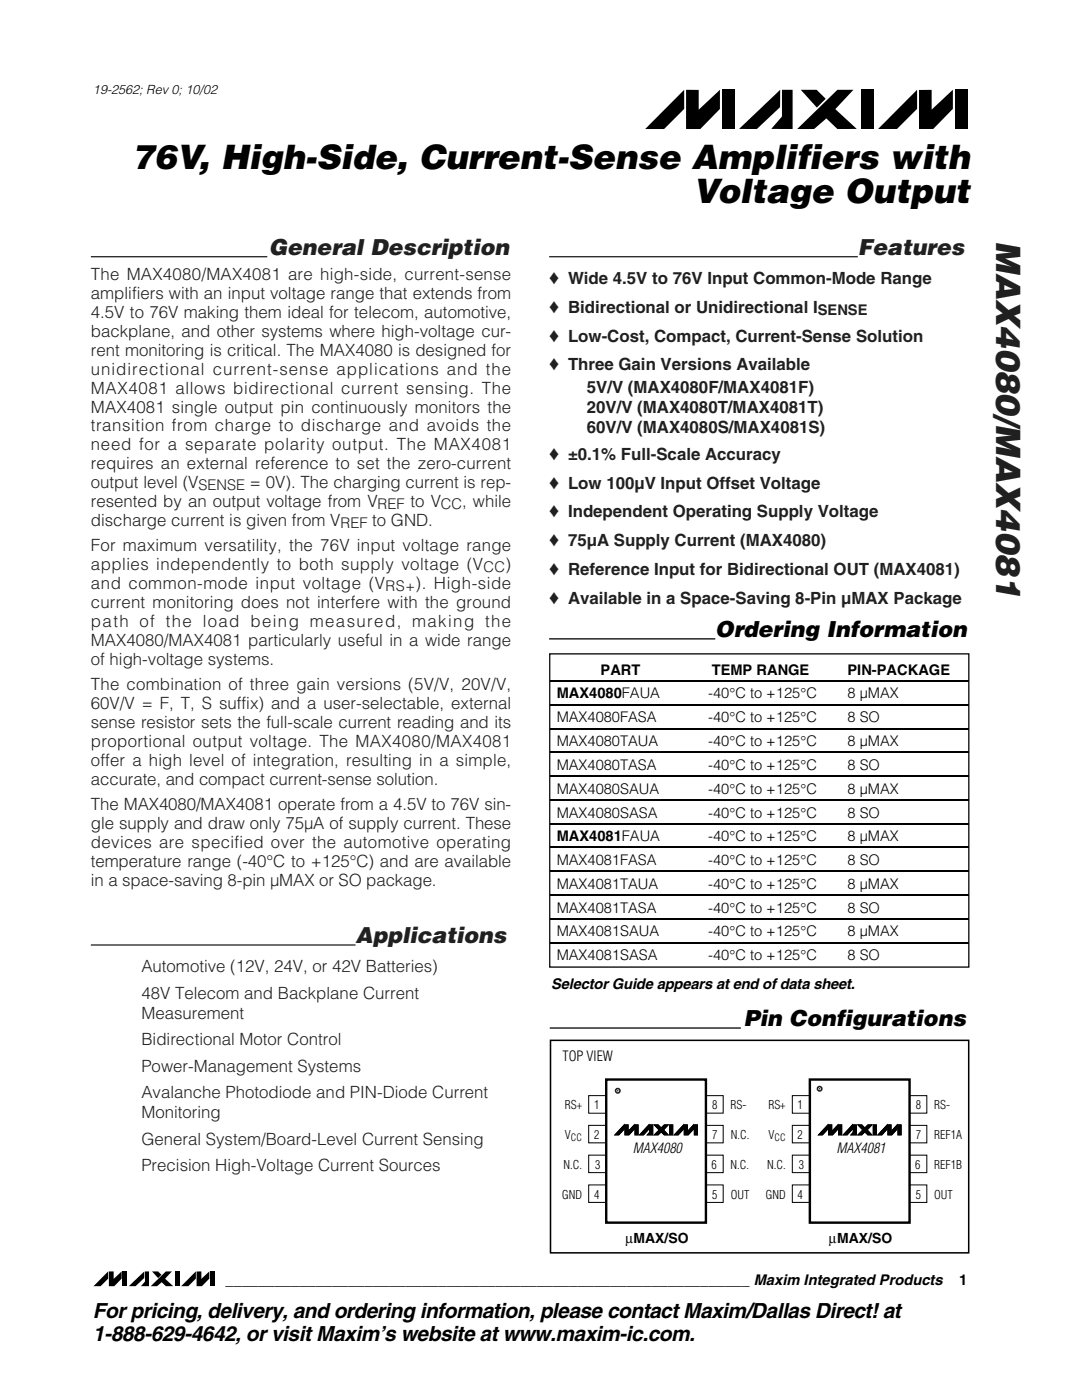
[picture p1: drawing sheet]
<svg xmlns="http://www.w3.org/2000/svg" width="216mm" height="279mm" viewBox="0 0 216 279" stroke-linecap="round" stroke-linejoin="round" font-family="sans-serif">
<defs><g id="words">
<g font-size="6.7">
<text x="26.3" y="33.8">76V, High-Side, Current-Sense Amplifiers with</text>
<text x="138.3" y="40.5">Voltage Output</text>
</g>
<text font-size="6.7" fill="#231f20" x="198.8" y="48.1" transform="rotate(90 198.8 48.1)">MAX4080/MAX4081</text>
<g font-size="4.4" fill="#231f20">
<text x="53.6" y="50.8">General Description</text>
<text x="171.2" y="50.8">Features</text>
<text x="70.9" y="188.2">Applications</text>
</g>
<g font-size="4.4">
<text x="142.7" y="127.1">Ordering Information</text>
<text x="148.4" y="204.8">Pin Configurations</text>
</g>
<g font-size="4.2">
<text x="18.6" y="263.1">For pricing, delivery, and ordering information, please contact Maxim/Dallas Direct!at</text>
<text x="18.6" y="267.7">1-888-629-4642, or visit Maxim’s website at www.maxim-ic.com.</text>
</g>
<g font-size="3.4" fill="#231f20">
<text x="18.1" y="55.9">The MAX4080/MAX4081 are high-side, current-sense</text>
<text x="18.1" y="59.7">amplifiers with an input voltage range that extends from</text>
<text x="109.6" y="56.7">♦ Wide 4.5V to 76V Input Common-Mode Range</text>
<text x="18.1" y="63.4">4.5V to 76V making them ideal for telecom, automotive,</text>
<text x="109.6" y="62.4">♦ Bidirectional or Unidirectional I</text>
<text x="18.1" y="67.2">backplane, and other systems where high-voltage cur-</text>
<text x="18.1" y="71">rent monitoring is critical. The MAX4080 is designed for</text>
<text x="109.6" y="68.2">♦ Low-Cost, Compact, Current-Sense Solution</text>
<text x="18.1" y="74.8">unidirectional current-sense applications and the</text>
<text x="109.6" y="73.9">♦ Three Gain Versions Available</text>
<text x="18.1" y="78.5">MAX4081 allows bidirectional current sensing. The</text>
<text x="18.1" y="82.3">MAX4081 single output pin continuously monitors the</text>
<text x="117.1" y="78.4">5V/V (MAX4080F/MAX4081F)</text>
<text x="117.1" y="82.4">20V/V (MAX4080T/MAX4081T)</text>
<text x="18.1" y="86.1">transition from charge to discharge and avoids the</text>
<text x="18.1" y="89.9">need for a separate polarity output. The MAX4081</text>
<text x="117.1" y="86.5">60V/V (MAX4080S/MAX4081S)</text>
<text x="18.1" y="93.7">requires an external reference to set the zero-current</text>
<text x="109.6" y="91.8">♦ ±0.1% Full-Scale Accuracy</text>
<text x="18.1" y="101.2">resented by an output voltage from V</text>
<text x="18.1" y="97.4">output level (V</text>
<text x="49.9" y="97.4">= 0V). The charging current is rep-</text>
<text x="81.9" y="101.2">to V</text>
<text x="92.2" y="101.2">, while</text>
<text x="109.6" y="97.5">♦ Low 100µV Input Offset Voltage</text>
<text x="18.1" y="105">discharge current is given from V</text>
<text x="74.3" y="105">to GND.</text>
<text x="109.6" y="103.3">♦ Independent Operating Supply Voltage</text>
<text x="18.1" y="110">For maximum versatility, the 76V input voltage range</text>
<text x="18.1" y="113.8">applies independently to both supply voltage (V</text>
<text x="100.9" y="113.8">)</text>
<text x="109.6" y="109">♦ 75µA Supply Current (MAX4080)</text>
<text x="18.1" y="117.6">and common-mode input voltage (V</text>
<text x="82.9" y="117.6">). High-side</text>
<text x="109.6" y="114.8">♦ Reference Input for Bidirectional OUT (MAX4081)</text>
<text x="18.1" y="121.4">current monitoring does not interfere with the ground</text>
<text x="18.1" y="125.1">path of the load being measured, making the</text>
<text x="109.6" y="120.5">♦ Available in a Space-Saving 8-Pin µMAX Package</text>
<text x="18.1" y="128.9">MAX4080/MAX4081 particularly useful in a wide range</text>
<text x="18.1" y="132.7">of high-voltage systems.</text>
<text x="18.1" y="137.7">The combination of three gain versions (5V/V, 20V/V,</text>
<text x="18.1" y="141.5">60V/V = F, T, S suffix) and a user-selectable, external</text>
<text x="18.1" y="145.3">sense resistor sets the full-scale current reading and its</text>
<text x="18.1" y="149.1">proportional output voltage. The MAX4080/MAX4081</text>
<text x="18.1" y="152.9">offer a high level of integration, resulting in a simple,</text>
<text x="18.1" y="156.6">accurate, and compact current-sense solution.</text>
<text x="18.1" y="161.7">The MAX4080/MAX4081 operate from a 4.5V to 76V sin-</text>
<text x="18.1" y="165.4">gle supply and draw only 75µA of supply current. These</text>
<text x="18.1" y="169.2">devices are specified over the automotive operating</text>
<text x="18.1" y="173">temperature range (-40°C to +125°C) and are available</text>
<text x="18.1" y="176.8">in a space-saving 8-pin µMAX or SO package.</text>
<text x="28.2" y="194">Automotive (12V, 24V, or 42V Batteries)</text>
<text x="28.2" y="199.3">48V Telecom and Backplane Current</text>
<text x="28.2" y="203.3">Measurement</text>
<text x="28.2" y="208.6">Bidirectional Motor Control</text>
<text x="28.2" y="213.9">Power-Management Systems</text>
<text x="28.2" y="219.2">Avalanche Photodiode and PIN-Diode Current</text>
<text x="28.2" y="223.2">Monitoring</text>
<text x="28.2" y="228.5">General System/Board-Level Current Sensing</text>
<text x="28.2" y="233.8">Precision High-Voltage Current Sources</text>
</g>
<g font-size="2.9" fill="#231f20">
<text x="163.2" y="62.8">SENSE</text>
<text x="39.6" y="97.9">SENSE</text>
<text x="75.3" y="101.6">REF</text>
<text x="88" y="101.6">CC</text>
<text x="68" y="105.4">REF</text>
<text x="77" y="118">RS+</text>
<text x="96.5" y="114.2">CC</text>
</g>
<g font-size="2.9">
<text x="119.8" y="134.7">PART</text>
<text x="142" y="134.7">TEMP RANGE</text>
<text x="169.1" y="134.7">PIN-PACKAGE</text>
<text x="111.1" y="139.4">MAX4080FAUA</text>
<text x="141.3" y="139.4">-40°C to +125°C</text>
<text x="169.1" y="139.4">8 µMAX</text>
<text x="111.1" y="144.1">MAX4080FASA</text>
<text x="111.1" y="148.9">MAX4080TAUA</text>
<text x="141.3" y="144.1">-40°C to +125°C</text>
<text x="141.3" y="148.9">-40°C to +125°C</text>
<text x="169.1" y="144.1">8 SO</text>
<text x="169.1" y="148.9">8 µMAX</text>
<text x="111.1" y="153.6">MAX4080TASA</text>
<text x="141.3" y="153.6">-40°C to +125°C</text>
<text x="169.1" y="153.6">8 SO</text>
<text x="111.1" y="158.4">MAX4080SAUA</text>
<text x="141.3" y="158.4">-40°C to +125°C</text>
<text x="169.1" y="158.4">8 µMAX</text>
<text x="111.1" y="163.2">MAX4080SASA</text>
<text x="111.1" y="167.9">MAX4081FAUA</text>
<text x="141.3" y="163.2">-40°C to +125°C</text>
<text x="141.3" y="167.9">-40°C to +125°C</text>
<text x="169.1" y="163.2">8 SO</text>
<text x="169.1" y="167.9">8 µMAX</text>
<text x="111.1" y="172.6">MAX4081FASA</text>
<text x="141.3" y="172.6">-40°C to +125°C</text>
<text x="169.1" y="172.6">8 SO</text>
<text x="111.1" y="177.4">MAX4081TAUA</text>
<text x="141.3" y="177.4">-40°C to +125°C</text>
<text x="169.1" y="177.4">8 µMAX</text>
<text x="111.1" y="182.1">MAX4081TASA</text>
<text x="141.3" y="182.1">-40°C to +125°C</text>
<text x="169.1" y="182.1">8 SO</text>
<text x="111.1" y="186.9">MAX4081SAUA</text>
<text x="111.1" y="191.6">MAX4081SASA</text>
<text x="141.3" y="191.6">-40°C to +125°C</text>
<text x="141.3" y="186.9">-40°C to +125°C</text>
<text x="169.1" y="186.9">8 µMAX</text>
<text x="169.1" y="191.6">8 SO</text>
<text x="110" y="197.4">Selector Guide appears at end of data sheet.</text>
<text x="45" y="256.4">________________________________________________________________ Maxim Integrated Products</text>
<text x="191.4" y="256.4">1</text>
</g>
<g font-size="2.8">
<text x="112.2" y="211.7">TOP VIEW</text>
<text x="126.3" y="230.1">MAX4080</text>
<text x="166.9" y="230.1">MAX4081</text>
<text x="124.8" y="248">µMAX/SO</text>
<text x="165.4" y="248">µMAX/SO</text>
</g>
<text font-size="2.5" x="18.6" y="18.8">19-2562; Rev 0; 10/02</text>
<g font-size="2.4">
<text x="112.7" y="221.4">RS+</text>
<text x="118.5" y="221.4">1</text>
<text x="142.1" y="221.4">8</text>
<text x="145.8" y="221.4">RS-</text>
<text x="153.3" y="221.4">RS+</text>
<text x="159.2" y="221.4">1</text>
<text x="182.8" y="221.4">8</text>
<text x="186.4" y="221.4">RS-</text>
<text x="112.7" y="227.2">V</text>
<text x="118.5" y="227.2">2</text>
<text x="142.1" y="227.2">7</text>
<text x="145.8" y="227.2">N.C.</text>
<text x="153.4" y="227.2">V</text>
<text x="159.2" y="227.2">2</text>
<text x="182.7" y="227.2">7</text>
<text x="186.4" y="227.2">REF1A</text>
<text x="112.5" y="233.3">N.C.</text>
<text x="118.7" y="233.3">3</text>
<text x="142" y="233.3">6</text>
<text x="145.8" y="233.3">N.C.</text>
<text x="153.1" y="233.3">N.C.</text>
<text x="159.4" y="233.3">3</text>
<text x="182.6" y="233.3">6</text>
<text x="186.4" y="233.3">REF1B</text>
<text x="112.2" y="239.3">GND</text>
<text x="118.5" y="239.3">4</text>
<text x="142.1" y="239.3">5</text>
<text x="145.8" y="239.3">OUT</text>
<text x="152.8" y="239.3">GND</text>
<text x="159.2" y="239.3">4</text>
<text x="182.7" y="239.3">5</text>
<text x="186.4" y="239.3">OUT</text>
</g>
<g font-size="2">
<text x="113.9" y="227.6">CC</text>
<text x="154.6" y="227.6">CC</text>
</g>
</g></defs>
<path d="M18.1 51.2h35.2M109.6 51.2h61.6M18.1 188.6h52.8" fill="none" stroke="#231f20" stroke-width=".26"/>
<path d="M136.5 17.9v3.8l-4 4.1h-3.8zM136.9 17.9h2.5v4l4.3-4v3.8l-4 4.1h-2.8zM159.8 17.9h3.1l1.9 1.8-1.8 1.8zM159.1 25.8l8-7.9h3.2l-3.6 3.9 4.3 3.9-3.9 .1-2.2-2.2-2.5 2.2zM183 17.9v3.8l-4 4h-3.8zM183.4 18l2.5-.1v4l4.2-4v3.8l-3.9 4h-2.8zM144 17.9h2.6v7.9h-2.6zM147.5 25.7l8.2-7.8v3.5l-4.7 4.4zM156 17.9h2.2v7.9l-4.3-.1 2.1-2.4zM171.8 17.9h2.6v7.9h-2.6zM190.5 17.9h2.6v7.8h-2.6z" fill="#000"/>
<path d="M18.5 251.7h25.7v5.1h-25.7z" fill-rule="evenodd" fill="#fff"/>
<path d="M21.6 253.7v1.5l-1.5 1.5h-1.4zM21.7 253.7h1v1.5l1.6-1.5v1.5l-1.5 1.5h-1.1zM24.4 253.7h1v3h-1zM25.7 256.7l3.1-3v1.3l-1.8 1.7zM28.9 253.7h.8v3h-1.6l.8-1zM30.3 253.7h1.2l.7 .7-.6 .7zM30.1 256.7l3-3h1.2l-1.4 1.5 1.6 1.5h-1.4l-.8-.8-1 .8zM34.9 253.7h.9v3h-.9zM39.1 253.7v1.5l-1.5 1.5h-1.4zM39.2 253.8l1-.1v1.5l1.6-1.5v1.5l-1.5 1.5h-1.1zM41.9 253.7h1v3h-1z" fill="#000"/>
<g fill="#fff" stroke="#000" stroke-width=".2">
<path d="M117.5 230.5h3.5v3.5h-3.5z"/>
<path d="M140.8 230.5h3.5v3.5h-3.5z"/>
<path d="M117.5 236.5h3.5v3.5h-3.5z"/>
<path d="M140.8 236.5h3.5v3.5h-3.5z"/>
<path d="M117.5 218.7h3.5v3.5h-3.5z"/>
<path d="M117.5 224.6h3.5v3.5h-3.5z"/>
<path d="M140.8 218.7h3.5v3.5h-3.5z"/>
<path d="M140.8 224.6h3.5v3.5h-3.5z"/>
</g>
<path d="M121 215.4h19.9v28.6h-19.9z" fill="#fff" stroke="#000" stroke-width=".48"/>
<path d="M124.6 224.5v.8l-1.1 1.2h-.8zM124.7 224.5h.6v1.3l1.3-1.3v.8l-1.1 1.2h-.8zM126.7 224.5h.6v2h-.6zM129.5 224.5v.8l-1.1 1.2h-.8zM129.6 224.5h.6v2h-1l.4-.5zM132.5 224.5h.8l-.9 1 .9 1h-.8l-.6-.6-.6 .6h-.7zM130.6 224.5h.7l.5 .5-.4 .4zM133.6 224.5h.6v2h-.6zM136.4 224.5v.8l-1.1 1.2h-.7zM136.5 224.5h.7v1.3l1.2-1.3v.8l-1.1 1.2h-.8zM138.5 224.5h.7v2h-.7z" fill="#000" stroke="#000" stroke-width=".2"/>
<g fill="#fff" stroke="#000" stroke-width=".2">
<path d="M158.1 230.5h3.5v3.5h-3.5z"/>
<path d="M181.5 230.5h3.4v3.5h-3.4z"/>
<path d="M158.1 236.5h3.5v3.5h-3.5z"/>
<path d="M181.5 236.5h3.4v3.5h-3.4z"/>
<path d="M158.1 218.7h3.5v3.5h-3.5z"/>
<path d="M158.1 224.6h3.5v3.5h-3.5z"/>
<path d="M181.5 218.7h3.4v3.5h-3.4z"/>
<path d="M181.5 224.6h3.4v3.5h-3.4z"/>
</g>
<path d="M161.6 215.4h19.9v28.6h-19.9z" fill="#fff" stroke="#000" stroke-width=".48"/>
<path d="M165.2 224.5v.8l-1.1 1.2h-.8zM165.3 224.5h.7v1.3l1.2-1.3v.8l-1.1 1.2h-.8zM167.3 224.5h.7v2h-.7zM170.1 224.5v.8l-1.1 1.2h-.7zM170.3 224.5h.6v2h-1.1l.5-.5zM173.2 224.5h.8l-1 1 1 1h-.8l-.6-.6-.6 .6h-.8zM171.2 224.5h.8l.5 .5-.4 .4zM174.3 224.5h.6v2h-.6zM177 224.5v.8l-1 1.2h-.8zM177.2 224.5h.6v1.3l1.2-1.3v.8l-1.1 1.2h-.7zM179.2 224.5h.6v2h-.6z" fill="#000" stroke="#000" stroke-width=".2"/>
<g fill="#231f20" stroke="#231f20" stroke-width=".89">
<circle cx="123.3" cy="217.7" r=".15"/>
<circle cx="163.5" cy="217.3" r=".15"/>
</g>
<path d="M109.8 207.6h83.5v42.4h-83.5z" fill="none" stroke="#000" stroke-width=".3"/>
<path d="M109.6 127.5h33.1M109.7 205.2h38.1" fill="none" stroke="#000" stroke-width=".26"/>
<path d="M109.8 130.6h83.4v62.3h-83.4z" fill-rule="evenodd" fill="#fff"/>
<path d="M109.8 136h83.4M109.8 140.7h83.4M109.8 145.4h83.4M109.8 150.2h83.4M109.8 154.9h83.4M109.8 159.6h83.4M109.8 164.4h83.4M109.8 169.1h83.4M109.8 173.9h83.4M109.8 178.6h83.4M109.8 183.4h83.4M109.8 188.2h83.4" fill="none" stroke="#000" stroke-width=".2"/>
<path d="M109.7 130.5h83.6v62.5h-83.6z" fill="none" stroke="#000" stroke-width=".25"/>
<use href="#words"/>
</svg>
